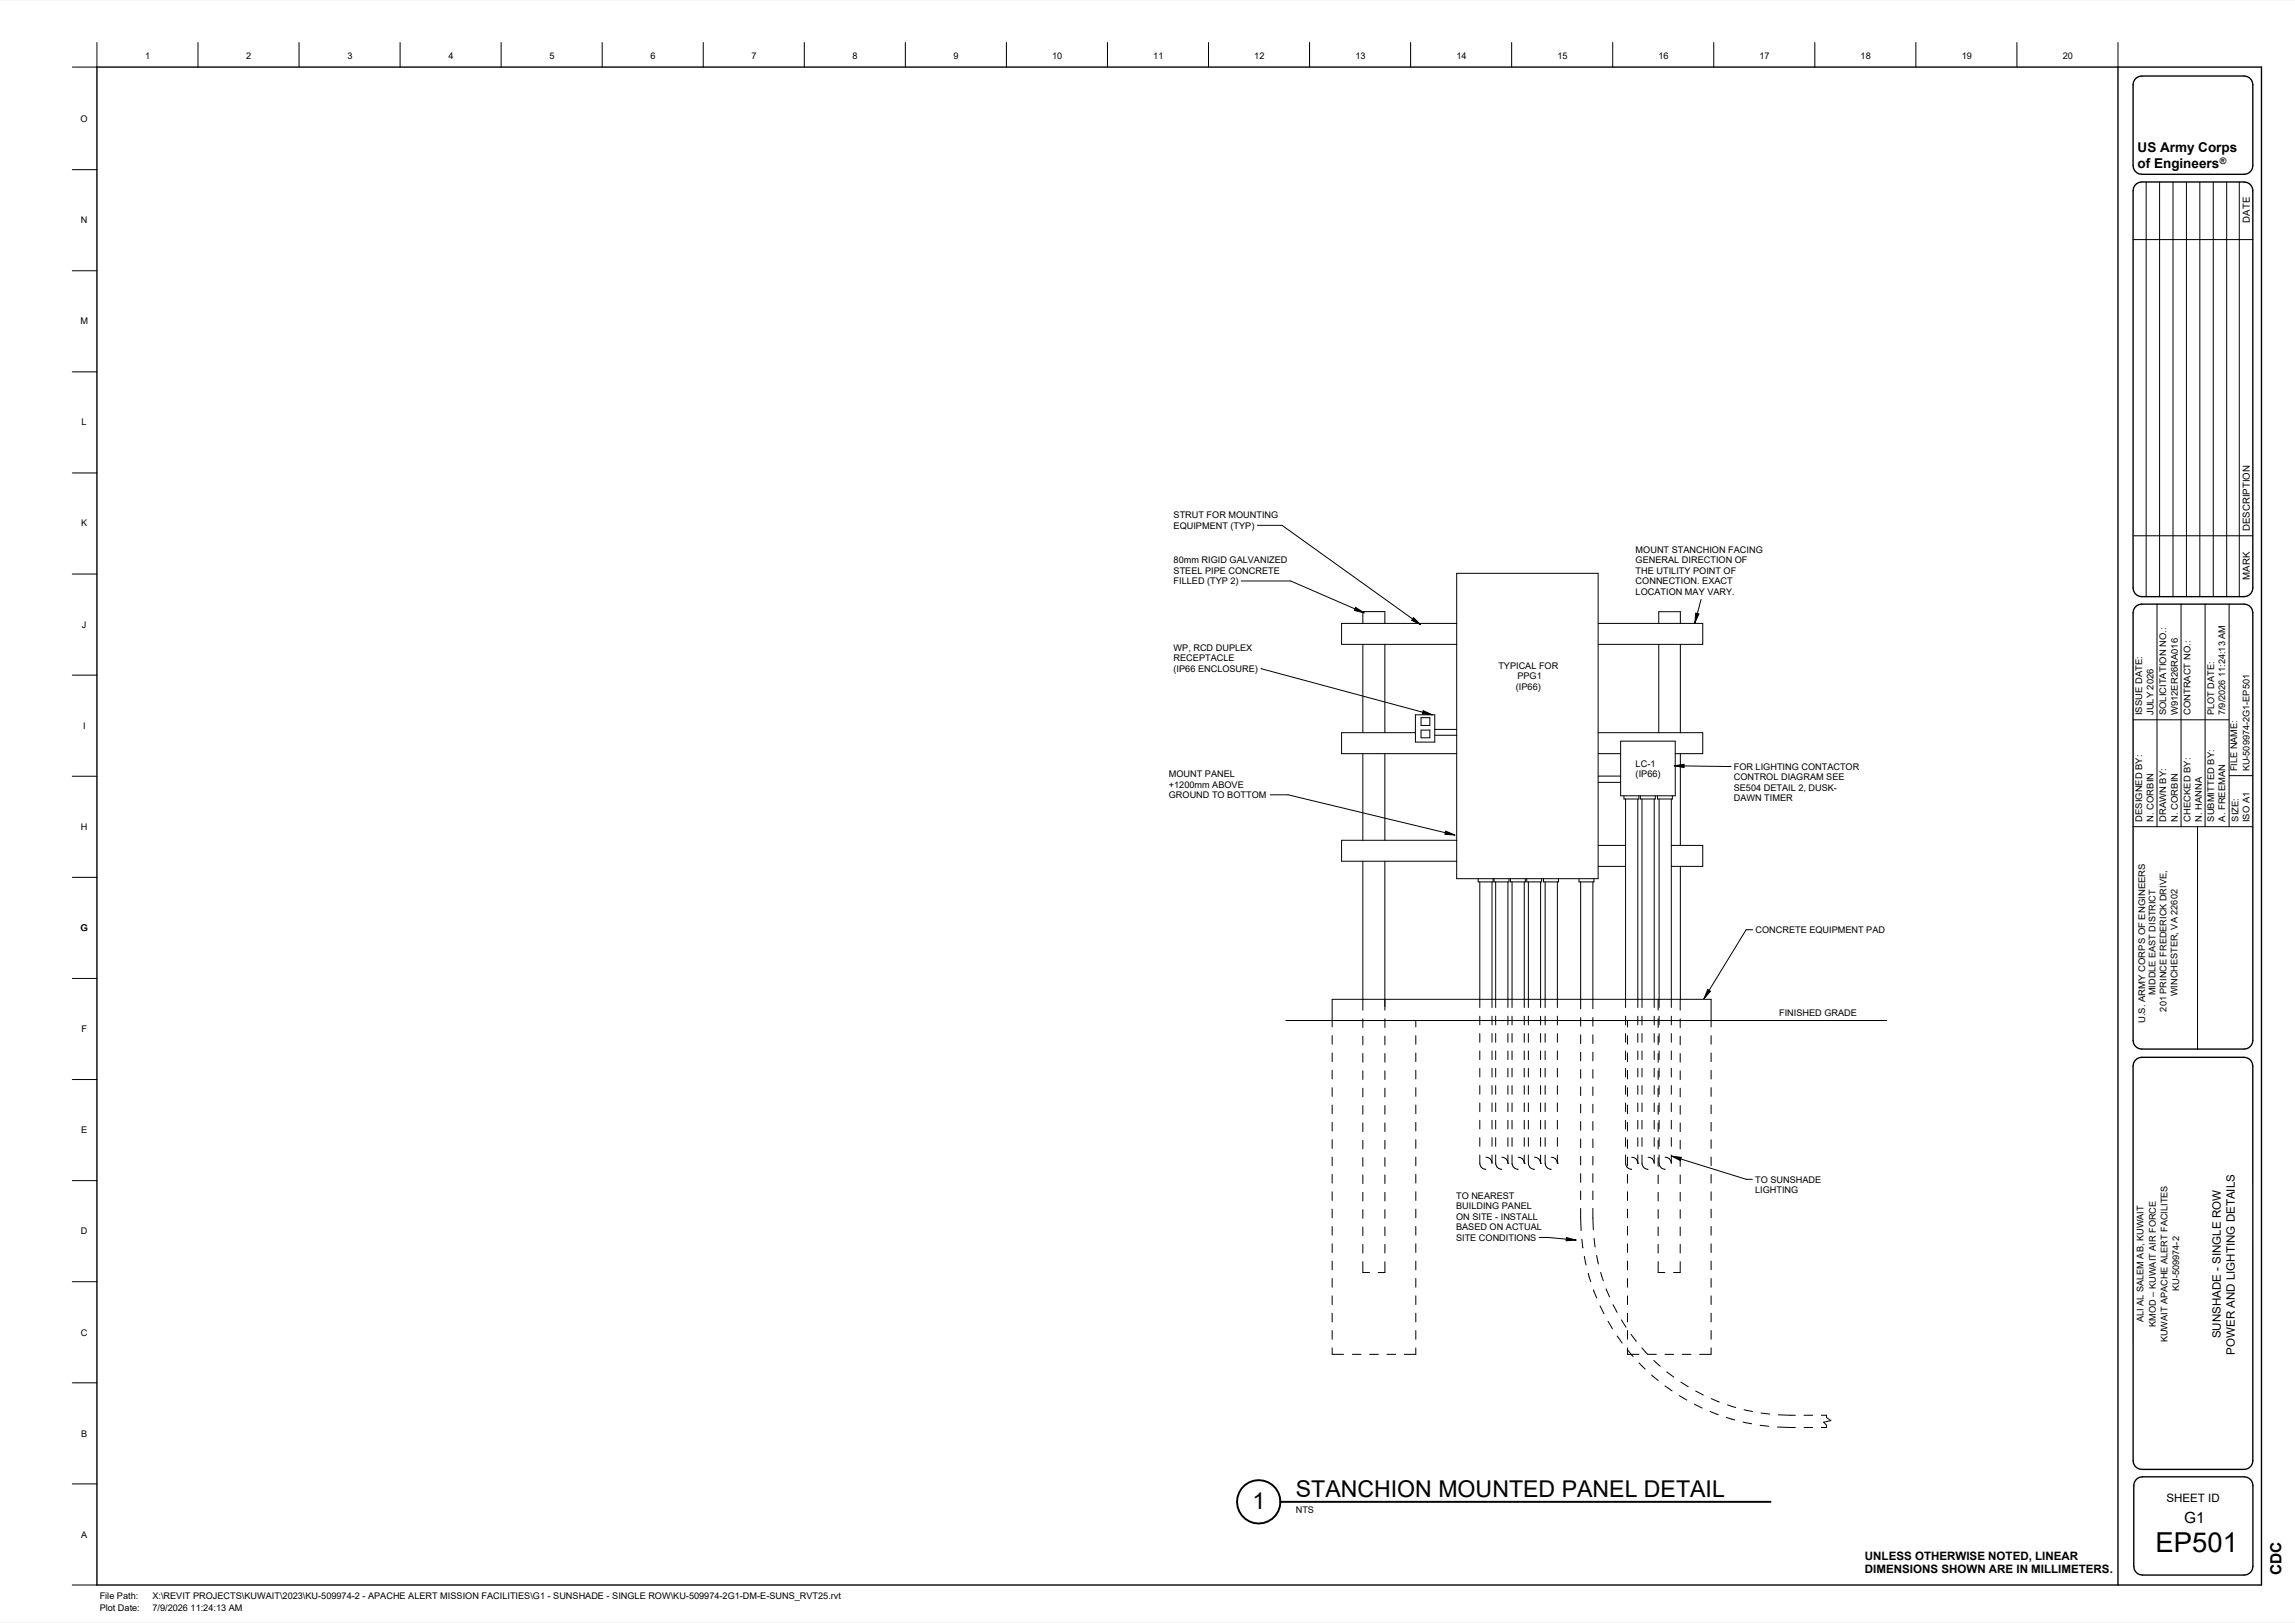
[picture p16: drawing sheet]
<svg xmlns="http://www.w3.org/2000/svg" width="841mm" height="594mm" viewBox="0 0 841 594" stroke-linecap="round" stroke-linejoin="round" font-family="sans-serif">
<defs><g id="words">
<text font-size="10.1" x="789.9" y="568.4">EP501</text>
<g font-size="8.5">
<text x="474.8" y="548.4">STANCHION MOUNTED PANEL DETAIL</text>
<text x="458.9" y="552.9">1</text>
</g>
<g font-size="5.6">
<text x="800.4" y="557.9">G1</text>
<text x="836.1" y="577.1" transform="rotate(-90 836.1 577.1)">CDC</text>
</g>
<g font-size="4.9">
<text x="783.3" y="55.6">US Army Corps</text>
<text x="783.3" y="61.4">of Engineers</text>
</g>
<g font-size="4.2">
<text x="813.8" y="490.2" transform="rotate(-90 813.8 490.2)">SUNSHADE - SINGLE ROW</text>
<text x="818.9" y="496.2" transform="rotate(-90 818.9 496.2)">POWER AND LIGHTING DETAILS</text>
<text x="793.9" y="550.1">SHEET ID</text>
<text x="683.4" y="571.3">UNLESS OTHERWISE NOTED, LINEAR</text>
<text x="683.4" y="576.3">DIMENSIONS SHOWN ARE IN MILLIMETERS.</text>
</g>
<g font-size="3.5">
<text x="824.4" y="81.5" transform="rotate(-90 824.4 81.5)">DATE</text>
<text x="824.4" y="194.6" transform="rotate(-90 824.4 194.6)">DESCRIPTION</text>
<text x="824.4" y="212.4" transform="rotate(-90 824.4 212.4)">MARK</text>
</g>
<g font-size="3.4">
<text x="53.2" y="21.6">1</text>
<text x="90.3" y="21.6">2</text>
<text x="127.3" y="21.6">3</text>
<text x="164.3" y="21.6">4</text>
<text x="201.3" y="21.6">5</text>
<text x="238.4" y="21.6">6</text>
<text x="275.4" y="21.6">7</text>
<text x="312.4" y="21.6">8</text>
<text x="349.5" y="21.6">9</text>
<text x="385.6" y="21.6">10</text>
<text x="422.6" y="21.6">11</text>
<text x="459.6" y="21.6">12</text>
<text x="496.7" y="21.6">13</text>
<text x="533.7" y="21.6">14</text>
<text x="570.7" y="21.6">15</text>
<text x="607.8" y="21.6">16</text>
<text x="644.8" y="21.6">17</text>
<text x="681.8" y="21.6">18</text>
<text x="718.9" y="21.6">19</text>
<text x="755.9" y="21.6">20</text>
<text x="29.5" y="44.7">O</text>
<text x="29.7" y="81.7">N</text>
<text x="29.5" y="118.8">M</text>
<text x="29.9" y="155.8">L</text>
<text x="430.1" y="189.8">STRUT FOR MOUNTING</text>
<text x="29.7" y="192.8">K</text>
<text x="430.1" y="193.6">EQUIPMENT (TYP)</text>
<text x="599.4" y="202.5">MOUNT STANCHION FACING</text>
<text x="430.1" y="206.3">80mm RIGID GALVANIZED</text>
<text x="599.4" y="206.3">GENERAL DIRECTION OF</text>
<text x="430.1" y="210.2">STEEL PIPE CONCRETE</text>
<text x="430.1" y="214">FILLED (TYP 2)</text>
<text x="599.4" y="210.2">THE UTILITY POINT OF</text>
<text x="599.4" y="214">CONNECTION. EXACT</text>
<text x="599.4" y="217.8">LOCATION MAY VARY.</text>
<text x="30" y="229.9">J</text>
<text x="430.1" y="238.5">WP, RCD DUPLEX</text>
<text x="430.1" y="242.3">RECEPTACLE</text>
<text x="549.1" y="244.9">TYPICAL FOR</text>
<text x="430.1" y="246.1">(IP66 ENCLOSURE)</text>
<text x="556" y="248.7">PPG1</text>
<text x="555.5" y="252.6">(IP66)</text>
<text x="785" y="262" transform="rotate(-90 785 262)">ISSUE DATE:</text>
<text x="789.1" y="262" transform="rotate(-90 789.1 262)">JULY 2026</text>
<text x="793.8" y="262" transform="rotate(-90 793.8 262)">SOLICITATION NO.:</text>
<text x="798.1" y="262" transform="rotate(-90 798.1 262)">W912ER26RA016</text>
<text x="802.7" y="262" transform="rotate(-90 802.7 262)">CONTRACT NO.:</text>
<text x="811.3" y="262" transform="rotate(-90 811.3 262)">PLOT DATE:</text>
<text x="815.5" y="262" transform="rotate(-90 815.5 262)">7/9/2026 11:24:13 AM</text>
<text x="30.4" y="266.9">I</text>
<text x="599.4" y="280.8">LC-1</text>
<text x="635.3" y="282">FOR LIGHTING CONTACTOR</text>
<text x="428.3" y="284.7">MOUNT PANEL</text>
<text x="599.4" y="284.7">(IP66)</text>
<text x="635.3" y="285.8">CONTROL DIAGRAM SEE</text>
<text x="819.8" y="282.5" transform="rotate(-90 819.8 282.5)">FILE NAME:</text>
<text x="824.3" y="282.5" transform="rotate(-90 824.3 282.5)">KU-509974-2G1-EP501</text>
<text x="428.3" y="288.5">+1200mm ABOVE</text>
<text x="428.3" y="292.3">GROUND TO BOTTOM</text>
<text x="635.3" y="289.7">SE504 DETAIL 2, DUSK-</text>
<text x="635.3" y="293.5">DAWN TIMER</text>
<text x="29.7" y="303.9">H</text>
<text x="785" y="301" transform="rotate(-90 785 301)">DESIGNED BY:</text>
<text x="789.1" y="301" transform="rotate(-90 789.1 301)">N. CORBIN</text>
<text x="793.8" y="301" transform="rotate(-90 793.8 301)">DRAWN BY:</text>
<text x="798.1" y="301" transform="rotate(-90 798.1 301)">N. CORBIN</text>
<text x="802.7" y="301" transform="rotate(-90 802.7 301)">CHECKED BY:</text>
<text x="806.9" y="301" transform="rotate(-90 806.9 301)">N. HANNA</text>
<text x="811.3" y="301" transform="rotate(-90 811.3 301)">SUBMITTED BY:</text>
<text x="815.5" y="301" transform="rotate(-90 815.5 301)">A. FREEMAN</text>
<text x="820.2" y="301" transform="rotate(-90 820.2 301)">SIZE:</text>
<text x="824.3" y="301.2" transform="rotate(-90 824.3 301.2)">ISO A1</text>
<text x="29.5" y="341">G</text>
<text x="643.3" y="341.8">CONCRETE EQUIPMENT PAD</text>
<text x="789.9" y="364.5" transform="rotate(-90 789.9 364.5)">MIDDLE EAST DISTRICT</text>
<text x="798" y="364.9" transform="rotate(-90 798 364.9)">WINCHESTER, VA 22602</text>
<text x="793.9" y="370.5" transform="rotate(-90 793.9 370.5)">201 PRINCE FREDERICK DRIVE,</text>
<text x="29.8" y="378">F</text>
<text x="652" y="372.2">FINISHED GRADE</text>
<text x="786.1" y="374.8" transform="rotate(-90 786.1 374.8)">U.S. ARMY CORPS OF ENGINEERS</text>
<text x="29.7" y="415.1">E</text>
<text x="643.1" y="433.2">TO SUNSHADE</text>
<text x="643.1" y="437">LIGHTING</text>
<text x="533.6" y="439.1">TO NEAREST</text>
<text x="533.6" y="442.9">BUILDING PANEL</text>
<text x="533.6" y="446.8">ON SITE - INSTALL</text>
<text x="29.6" y="452.1">D</text>
<text x="533.6" y="450.6">BASED ON ACTUAL</text>
<text x="533.6" y="454.5">SITE CONDITIONS</text>
<text x="798.5" y="472.8" transform="rotate(-90 798.5 472.8)">KU-509974-2</text>
<text x="785.5" y="484.3" transform="rotate(-90 785.5 484.3)">ALI AL SALEM AB, KUWAIT</text>
<text x="29.7" y="489.3">C</text>
<text x="789.9" y="486" transform="rotate(-90 789.9 486)">KMOD – KUWAIT AIR FORCE</text>
<text x="794.2" y="491.7" transform="rotate(-90 794.2 491.7)">KUWAIT APACHE ALERT FACILITES</text>
<text x="29.7" y="526.2">B</text>
<text x="474.8" y="554.1">NTS</text>
<text x="29.7" y="563.2">A</text>
<text x="36.5" y="585.9">File Path:</text>
<text x="55.9" y="585.9">X:\REVIT PROJECTS\KUWAIT\2023\KU-509974-2 - APACHE ALERT MISSION FACILITIES\G1 - SUNSHADE - SINGLE ROW\KU-509974-2G1-DM-E-SUNS_RVT25.rvt</text>
<text x="36.5" y="590">Plot Date:</text>
<text x="55.9" y="590">7/9/2026 11:24:13 AM</text>
</g>
<text font-size="3.3" x="813.5" y="59.9">®</text>
</g></defs>
<g fill="none" stroke="#000" stroke-width=".37">
<path d="M460.8 192.4h9l50.7 36.4M533.8 210h51.8v111.9h-51.8zM499.4 228.3v-4.3h8.1v4.3M499.4 236v32.4M507.5 236v32.4M518 226.2l2.5 2.6-3.2-1.6zM533.8 228.3h-42.2v7.7h42.2M585.6 228.3h38.4v7.7h-38.4M607.8 228.3v-4.2h8v4.2M607.8 236v32.4M615.8 236v32.4M499.4 276.1v31.7"/>
<path d="M507.5 276.1v31.7M518.7 268.4h-27.1v7.7h42.2M518.7 261.8h7.1v10h-7.1zM520.7 262.9h3.3v2.8h-3.3zM520.7 267.4h3.3v2.8h-3.3zM525.8 267.2h8M525.8 269.3h8M585.6 268.4h38.4v7.7h-10.1M585.6 276.1h8.3M593.9 271.5h20v20h-20zM615.8 276.1v33.6M585.6 284.3h8.3"/>
<path d="M585.6 286.6h8.3M595.1 291.5v1.2h5.5v-1.2M595.7 292.7v76.4M600.2 292.7v76.4M601.1 291.5v1.2h5.5v-1.2M601.7 292.7v76.4M606.2 292.7v76.4M607.4 291.5v1.2h5.4v-1.2M608 292.7v76.4M612.4 292.7v76.4M499.4 315.5v54.5M507.5 315.5v53.1"/>
<path d="M533.8 307.8h-42.2v7.7h42.2M585.6 309.7h10.1M585.6 317.3h10.1M612.4 309.7h11.6v7.6h-11.6M615.8 317.3l-.1 52.7M541.7 321.9v1.1h5.4v-1.1M542.3 323v46.1M546.7 323v46.1M547.5 321.9v1.1h5.5v-1.1M548.1 323v46.1M552.6 323v46.1M553.5 321.9v1.1h5.4v-1.1"/>
<path d="M554.1 323v46.1M558.6 323v46.1M559.5 321.9v1.1h5.4v-1.1M560.1 323v46.1M564.5 323v46.1M565.6 321.9v1.1h5.5v-1.1M566.2 323v46.1M570.7 323v46.1M578.6 321.9v1.1h5.5v-1.1M579.2 323v46.5M583.7 323v46.5M471.2 373.8h220.2"/>
<path d="M488.2 376.2v-10.2h138.8v10.2M488.2 379.3v3.2M499.4 373.2v3.2M499.4 379.5v3.2M507.5 366v4M507.5 373.2v3.2M507.5 379.5v3.2M518.8 373.8v2.4M518.8 379.3v3.2M542.3 372.2v3.2M542.3 378.6v3.2M546.7 372.2v3.2"/>
<path d="M546.7 378.6v3.2M548.1 372.2v3.2M548.1 378.6v3.2M552.6 372.2v3.2M552.6 378.6v3.2M554.1 372.2v3.2M554.1 378.6v3.2M558.6 372.2v3.2M558.6 378.6v3.2M560.1 372.2v3.2M560.1 378.6v3.2M564.5 372.2v3.2"/>
<path d="M564.5 378.6v3.2M566.2 372.2v3.2M566.2 378.6v3.2M570.7 372.2v3.2M570.7 378.6v3.2M579.2 372.7v3.2M579.2 379.1v3.1M583.7 372.7v3.2M583.7 379.1v3.1M595.7 372.2v3.2M595.7 378.6v3.2M596.4 373.8v2.4"/>
<path d="M596.4 379.3v3.2M600.2 372.2v3.2M600.2 378.6v3.2M601.7 372.2v3.2M601.7 378.6v3.2M606.2 372.2v3.2M606.2 378.6v3.2M607.6 366v4M607.6 373.2v3.2M607.6 379.5v3.2M608 372.2v3.2M608 378.6v3.2"/>
<path d="M612.4 372.2v3.2M612.4 378.6v3.2M615.7 373.2v3.2M615.7 379.5v3.2M627 379.3v3.2M488.2 385.7v3.2M488.2 392v3.2M488.2 398.4v3.2M499.4 385.9v3.2M499.4 392.2v3.2M499.4 398.6v3.2M507.5 385.9v3.2"/>
<path d="M507.5 392.2v3.2M507.5 398.6v3.2M518.8 385.7v3.2M518.8 392v3.2M518.8 398.4v3.2M542.3 384.9v3.2M542.3 391.3v3.2M542.3 397.6v3.2M546.7 384.9v3.2M546.7 391.3v3.2M546.7 397.6v3.2M548.1 384.9v3.2"/>
<path d="M548.1 391.3v3.2M548.1 397.6v3.2M552.6 384.9v3.2M552.6 391.3v3.2M552.6 397.6v3.2M554.1 384.9v3.2M554.1 391.3v3.2M554.1 397.6v3.2M558.6 384.9v3.2M558.6 391.3v3.2M558.6 397.6v3.2M560.1 384.9v3.2"/>
<path d="M560.1 391.3v3.2M560.1 397.6v3.2M564.5 384.9v3.2M564.5 391.3v3.2M564.5 397.6v3.2M566.2 384.9v3.2M566.2 391.3v3.2M566.2 397.6v3.2M570.7 384.9v3.2M570.7 391.3v3.2M570.7 397.6v3.2M579.2 385.4v3.2"/>
<path d="M579.2 391.8v3.1M579.2 398.1v3.2M583.7 385.4v3.2M583.7 391.8v3.1M583.7 398.1v3.2M595.7 384.9v3.2M595.7 391.3v3.2M595.7 397.6v3.2M596.4 385.7v3.2M596.4 392v3.2M596.4 398.4v3.2M600.2 384.9v3.2"/>
<path d="M600.2 391.3v3.2M600.2 397.6v3.2M601.7 384.9v3.2M601.7 391.3v3.2M601.7 397.6v3.2M606.2 384.9v3.2M606.2 391.3v3.2M606.2 397.6v3.2M607.6 385.9v3.2M607.6 392.2v3.2M607.6 398.6v3.2M608 384.9v3.2"/>
<path d="M608 391.3v3.2M608 397.6v3.2M612.4 384.9v3.2M612.4 391.3v3.2M612.4 397.6v3.2M615.7 385.9v3.2M615.7 392.2v3.2M615.7 398.6v3.2M627 385.7v3.2M627 392v3.2M627 398.4v3.2M488.2 404.8v3.1"/>
<path d="M488.2 411.1v3.2M488.2 417.5v3.1M499.4 405v3.1M499.4 411.3v3.2M499.4 417.7v3.1M507.5 405v3.1M507.5 411.3v3.2M507.5 417.7v3.1M518.8 404.8v3.1M518.8 411.1v3.2M518.8 417.5v3.1M542.3 404v3.2"/>
<path d="M542.3 410.4v3.1M542.3 416.7v3.2M546.7 404v3.2M546.7 410.4v3.1M546.7 416.7v3.2M548.1 404v3.2M548.1 410.4v3.1M548.1 416.7v3.2M552.6 404v3.2M552.6 410.4v3.1M552.6 416.7v3.2M554.1 404v3.2"/>
<path d="M554.1 410.4v3.1M554.1 416.7v3.2M558.6 404v3.2M558.6 410.4v3.1M558.6 416.7v3.2M560.1 404v3.2M560.1 410.4v3.1M560.1 416.7v3.2M564.5 404v3.2M564.5 410.4v3.1M564.5 416.7v3.2M566.2 404v3.2"/>
<path d="M566.2 410.4v3.1M566.2 416.7v3.2M570.7 404v3.2M570.7 410.4v3.1M570.7 416.7v3.2M579.2 404.5v3.2M579.2 410.8v3.2M579.2 417.2v3.2M583.7 404.5v3.2M583.7 410.8v3.2M583.7 417.2v3.2M595.7 404v3.2"/>
<path d="M595.7 410.4v3.1M595.7 416.7v3.2M596.4 404.8v3.1M596.4 411.1v3.2M596.4 417.5v3.1M600.2 404v3.2M600.2 410.4v3.1M600.2 416.7v3.2M601.7 404v3.2M601.7 410.4v3.1M601.7 416.7v3.2M606.2 404v3.2"/>
<path d="M606.2 410.4v3.1M606.2 416.7v3.2M607.6 405v3.1M607.6 411.3v3.2M607.6 417.7v3.1M608 404v3.2M608 410.4v3.1M608 416.7v3.2M612.4 404v3.2M612.4 410.4v3.1M612.4 416.7v3.2M615.7 405v3.1"/>
<path d="M615.7 411.3v3.2M615.7 417.7v3.1M627 404.8v3.1M627 411.1v3.2M627 417.5v3.1M488.2 423.8v3.2M488.2 430.2v3.2M488.2 436.5v3.2M499.4 424v3.2M499.4 430.4v3.2M499.4 436.7v3.2M507.5 424v3.2"/>
<path d="M507.5 430.4v3.2M507.5 436.7v3.2M518.8 423.8v3.2M518.8 430.2v3.2M518.8 436.5v3.2M542.3 423.1v3M542.3 426.1a2.1 2.1 0 0 0 2.2 2.2M546.7 423.1v3a2.18 2.18 0 0 0-2.2-2.2M548.1 423.1v3.5a2.14 2.14 0 0 0 2.2 1.7M550.3 423.9a2.18 2.18 0 0 1 2.3 2.2M552.6 426.1h.1M552.6 423.1v3"/>
<path d="M554.1 423.1v3M554.1 426.1a2.1 2.1 0 0 0 2.2 2.2M556.3 423.9a2.18 2.18 0 0 1 2.3 2.2M558.6 426.1h.1M558.6 423.1v3M560.1 423.1v3M560.1 426.1a2.1 2.1 0 0 0 2.2 2.2M562.3 423.9a2.18 2.18 0 0 1 2.2 2.2M564.5 426.1h.1M564.5 423.1v3M566.2 423.1l.1 3.5a2.14 2.14 0 0 0 2.1 1.7M568.4 423.9a2.18 2.18 0 0 1 2.3 2.2"/>
<path d="M570.7 426.1h.1M570.7 423.1v3M579.2 423.5v3.2M579.2 429.9v3.2M579.2 436.3v3.1M583.7 423.5v3.2M583.7 429.9v3.2M583.7 436.3v3.1M595.7 423.1v3M595.7 426.1a2.1 2.1 0 0 0 2.2 2.2M596.4 423.8v3.2M596.4 430.2v3.2"/>
<path d="M596.4 436.5v3.2M597.9 423.9a2.18 2.18 0 0 1 2.3 2.2M600.2 426.1h.1M600.2 423.1v3M601.7 423.1v3.5a2.14 2.14 0 0 0 2.2 1.7M606.2 423.1v3a2.18 2.18 0 0 0-2.3-2.2M607.6 424v3.2M607.6 430.4v3.2M607.6 436.7v3.2M608 423.1v3M608 426.1a2.1 2.1 0 0 0 2.2 2.2M612.4 423.1v3a2.18 2.18 0 0 0-2.2-2.2"/>
<path d="M615.7 424v3.2M615.7 430.4v3.2M615.7 436.7v3.2M627 423.8v3.2M627 430.2v3.2M627 436.5v3.2M488.2 442.9v3.2M488.2 449.2v3.2M488.2 455.6v3.2M499.4 443.1v3.2M499.4 449.4v3.2M499.4 455.8v3.2"/>
<path d="M507.5 443.1v3.2M507.5 449.4v3.2M507.5 455.8v3.2M518.8 442.9v3.2M518.8 449.2v3.2M518.8 455.6v3.2M579.2 442.6l.2 8.2M579.7 453.9l.3 3.2M583.7 442.6l.2 7.8M584.1 453.6l.4 3.2M585.1 459.9l.6 3.1M596.4 442.9v3.2"/>
<path d="M596.4 449.2v3.2M596.4 455.6v3.2M607.6 443.1v3.2M607.6 449.4v3.2M607.6 455.8v3.2M615.7 443.1v3.2M615.7 449.4v3.2M615.7 455.8v3.2M627 442.9v3.2M627 449.2v3.2M627 455.6v3.2M488.2 462v3.1"/>
<path d="M488.2 468.3v3.2M488.2 474.7v3.1M499.4 462.2v3.9h2.5M507.5 462.2v3.9h-2.5M518.8 462v3.1M518.8 468.3v3.2M518.8 474.7v3.1M580.6 460.2l.6 3.1M582 466.4l.9 3.1M583.9 472.5l1.2 2.9M586.3 478.3l1.5 2.9M586.6 466.1l.9 3"/>
<path d="M588.6 472.1l1.2 2.9M591.1 477.9l1.5 2.8M596.4 462v3.1M596.4 468.3v3.2M596.4 474.7v3.1M607.6 462.2v3.9h2.5M615.7 462.2v3.9h-2.4M627 462v3.1M627 468.3v3.2M627 474.7v3.1M488.2 481v3.2M488.2 487.4v3.1"/>
<path d="M488.2 493.7v2.4h4.2M495.5 496.1h3.2M501.9 496.1h3.2M508.3 496.1h3.1M518.8 493.7v2.4h-4.2M518.8 481v3.2M518.8 487.4v3.1M589.3 484l1.6 2.7M592.6 489.4l1.8 2.6M594.2 483.5l1.7 2.7M596.4 493.7v2.4h4.2M596.4 481v3.2"/>
<path d="M596.4 487.4v3.1M596.4 494.5l2.1 2.4M597.7 488.8l1.9 2.5M600.6 499.2l2.3 2.3M601.7 493.7l2.1 2.4M603.8 496.1h3.1M606 498.3l2.4 2.1M610.1 496.1h3.2M616.5 496.1h3.1M627 481v3.2M627 487.4v3.1M627 493.7v2.4h-4.2"/>
<path d="M605.2 503.6l2.4 2.1M610.1 507.7l2.6 1.8M610.8 502.5l2.5 1.9M615.4 511.2l2.7 1.6M615.9 506.2l2.7 1.7M620.9 514.3l2.9 1.5M621.4 509.5l2.8 1.5M626.7 517l2.9 1.2M627.1 512.3l2.9 1.2M632.6 519.2l3.1 .9M633 514.6l3 .9M639.1 516.4l3.1 .6"/>
<path d="M645.3 517.6l3.2 .4M651.7 518.2l6.2 .2M661.1 518.4h3.1M667.4 518.4h1.9v.8l1.6 1.1-2.6 .7 1 1v.9h-1.9M638.8 520.9l3.1 .6M645 522.1h.1M645.1 522.1l3.1 .3M651.3 522.7l6.6 .2M661.1 522.9h3.1"/>
</g>
<path d="M518 226.2l2.5 2.6-3.2-1.6z" fill="#000"/>
<g fill="#fff">
<path d="M430.1 186.7h38.6v3.8h-38.6z"/>
<path d="M430.1 190.5h29.7v3.9h-29.7z"/>
</g>
<path d="M454.8 212.8h18.2l26.8 11.7M496.8 222.5l3 2-3.5-.9z" fill="none" stroke="#000" stroke-width=".37"/>
<path d="M496.8 222.5l3 2-3.5-.9z" fill="#000"/>
<g fill="#fff">
<path d="M430.1 203.2h41.8v3.9h-41.8z"/>
<path d="M430.1 207.1h39.1v3.8h-39.1z"/>
<path d="M430.1 210.9h23.7v3.8h-23.7z"/>
</g>
<path d="M462.1 244.9l62.7 16.9M521.5 260.3l3.3 1.5-3.6-.3z" fill="none" stroke="#000" stroke-width=".37"/>
<path d="M521.5 260.3l3.3 1.5-3.6-.3z" fill="#000"/>
<g fill="#fff">
<path d="M430.1 235.3h29.1v3.9h-29.1z"/>
<path d="M430.1 239.2h22.5v3.8h-22.5z"/>
<path d="M430.1 243h31v3.9h-31z"/>
<path d="M599.4 277.7h7.3v3.8h-7.3z"/>
<path d="M599.4 281.5h9.1v3.9h-9.1z"/>
</g>
<path d="M625.8 362.4l1 .7-2.4 2.7z" fill="#000"/>
<path d="M642.3 340.6h-2.4l-15.5 25.2M625.8 362.4l1 .7-2.4 2.7z" fill="none" stroke="#000" stroke-width=".37"/>
<g fill="#fff">
<path d="M643.3 338.6h47.8v3.9h-47.8z"/>
<path d="M652 369.1h28.6v3.8h-28.6z"/>
</g>
<path d="M564 453.3h3.3l10.2 .9M574 453.3l3.5 .9-3.6 .3z" fill="none" stroke="#000" stroke-width=".37"/>
<path d="M574 453.3l3.5 .9-3.6 .3z" fill="#000"/>
<g fill="#fff">
<path d="M533.6 436h22.5v3.8h-22.5z"/>
<path d="M533.6 439.8h28.7v3.9h-28.7z"/>
<path d="M533.6 443.7h30.9v3.8h-30.9z"/>
<path d="M533.6 447.5h32.6v3.9h-32.6z"/>
<path d="M533.6 451.4h29.4v3.8h-29.4z"/>
</g>
<path d="M612.5 423.5l3.6 .5-.3 1.1z" fill="#000"/>
<path d="M612.5 423.5l3.6 .5-.3 1.1zM612.5 423.5l27.4 8.5h2.2" fill="none" stroke="#000" stroke-width=".37"/>
<g fill="#fff">
<path d="M643.1 430.1h25.4v3.8h-25.4z"/>
<path d="M643.1 433.9h15.9v3.8h-15.9z"/>
<path d="M549.1 241.8h25.7v3.8h-25.7z"/>
<path d="M555.1 245.6h9.9v3.9h-9.9z"/>
<path d="M555.5 249.5h9.1v3.8h-9.1z"/>
</g>
<path d="M621.4 224.6l1.2 .3-1.5 3.3z" fill="#000"/>
<path d="M623.4 219.6l-2.3 8.6M621.4 224.6l1.2 .3-1.5 3.3z" fill="none" stroke="#000" stroke-width=".37"/>
<g fill="#fff">
<path d="M599.4 199.4h47.8v3.8h-47.8z"/>
<path d="M599.4 203.2h42.1v3.8h-42.1z"/>
<path d="M599.4 207h37.7v3.9h-37.7z"/>
<path d="M599.4 210.9h36.7v3.8h-36.7z"/>
<path d="M599.4 214.7h36.4v3.9h-36.4z"/>
</g>
<path d="M613.5 280.5l3.6-.5v1.2z" fill="#000"/>
<path d="M613.5 280.5l3.6-.5v1.2zM613.5 280.5l20.8 .3" fill="none" stroke="#000" stroke-width=".37"/>
<g fill="#fff">
<path d="M635.3 278.9h46.3v3.8h-46.3z"/>
<path d="M635.3 282.7h41.9v3.9h-41.9z"/>
<path d="M635.3 286.6h37.9v3.8h-37.9z"/>
<path d="M635.3 290.4h21.9v3.8h-21.9z"/>
</g>
<path d="M465.5 291.1h6.5l61.1 14.7M529.8 304.4l3.3 1.4-3.6-.2z" fill="none" stroke="#000" stroke-width=".37"/>
<path d="M529.8 304.4l3.3 1.4-3.6-.2z" fill="#000"/>
<g fill="#fff">
<path d="M428.3 281.5h29.1v3.9h-29.1z"/>
<path d="M428.3 285.4h28.6v3.8h-28.6z"/>
<path d="M428.3 289.2h36.2v3.9h-36.2z"/>
</g>
<g fill="none" stroke="#000" stroke-width=".37">
<path d="M35.5 15.6v9h-9M72.5 15.6v9M109.6 15.6v9M146.6 15.6v9M183.6 15.6v9M220.7 15.6v9M257.7 15.6v9M294.7 15.6v9M331.8 15.6v9M368.8 15.6v9M405.8 15.6v9M442.9 15.6v9"/>
<path d="M479.9 15.6v9M516.9 15.6v9M553.9 15.6v9M591 15.6v9M628 15.6v9M665 15.6v9M702.1 15.6v9M739.1 15.6v9M776.1 15.6v9M26.5 62.1h9M786.5 66.7v151.8M791.4 66.7v151.8"/>
<path d="M796.3 66.7v151.8M801.2 66.7v151.8M806.1 66.7v151.8M811 66.7v151.8M816 66.7v151.8M820.6 66.7v151.8M26.5 99.2h9M781.7 87.8h43.8M26.5 136.2h9M26.5 173.2h9M781.7 196.2h43.8M26.5 210.3h9"/>
<path d="M790.4 221.3v81.5M799.2 221.3v81.5M808 221.3v81.5M816.8 221.3v81.5M26.5 247.3h9M781.7 263.7h35.1M26.5 284.3h9M816.8 284.1h8.7M781.7 302.8h43.8M805.3 302.8v81.5M26.5 321.4h9M26.5 358.4h9"/>
<path d="M26.5 395.4h9M26.5 432.5h9M26.5 469.5h9M26.5 506.5h9M26.5 543.5h9M26.5 580.6h9"/>
</g>
<path d="M35.5 24.6h793.2v556h-793.2zM776.1 24.6v556M782.3 29.2l.7-.7 1.8-.6h37.6a3.2 3.2 0 0 1 3.1 3.1v29.7a3.2 3.2 0 0 1-3.1 3.2h-37.6a3.2 3.2 0 0 1-3.1-3.2v-29.7zM782.3 68l.7-.7 1.8-.6h37.6a3.2 3.2 0 0 1 3.1 3.1v145.6a3.2 3.2 0 0 1-3.1 3.1h-37.6a3.2 3.2 0 0 1-3.1-3.1v-145.6zM782.3 222.6l.7-.7 1.8-.6h37.6a3.2 3.2 0 0 1 3.1 3.2v156.6a3.2 3.2 0 0 1-3.1 3.2h-37.6a3.2 3.2 0 0 1-3.1-3.2v-156.6zM783 387.9l1.8-.6h37.5a3.2 3.2 0 0 1 3.2 3.2v144.5a3.2 3.2 0 0 1-3.1 3.2h-37.5a3.2 3.2 0 0 1-3.2-3.2v-144.5l.1-1zM782.5 542.3l1.6-1.2 1-.2h37.3a3.2 3.2 0 0 1 3.2 3.2v29.7a3.2 3.2 0 0 1-3.2 3.1h-37.3a3.2 3.2 0 0 1-3.2-3.1v-29.7z" fill="none" stroke="#000" stroke-width=".5"/>
<circle cx="461.2" cy="550.1" r="7.9" fill="none" stroke="#000" stroke-width=".7"/>
<g fill="#fff">
<path d="M474.8 551h6.8v3.8h-6.8z"/>
<path d="M458.9 545.3h4.7v9.4h-4.7z"/>
<path d="M474.8 540.8h157v9.4h-157z"/>
</g>
<path d="M469.2 550.1h179.6" fill="none" stroke="#000" stroke-width=".7"/>
<use href="#words"/>
</svg>
